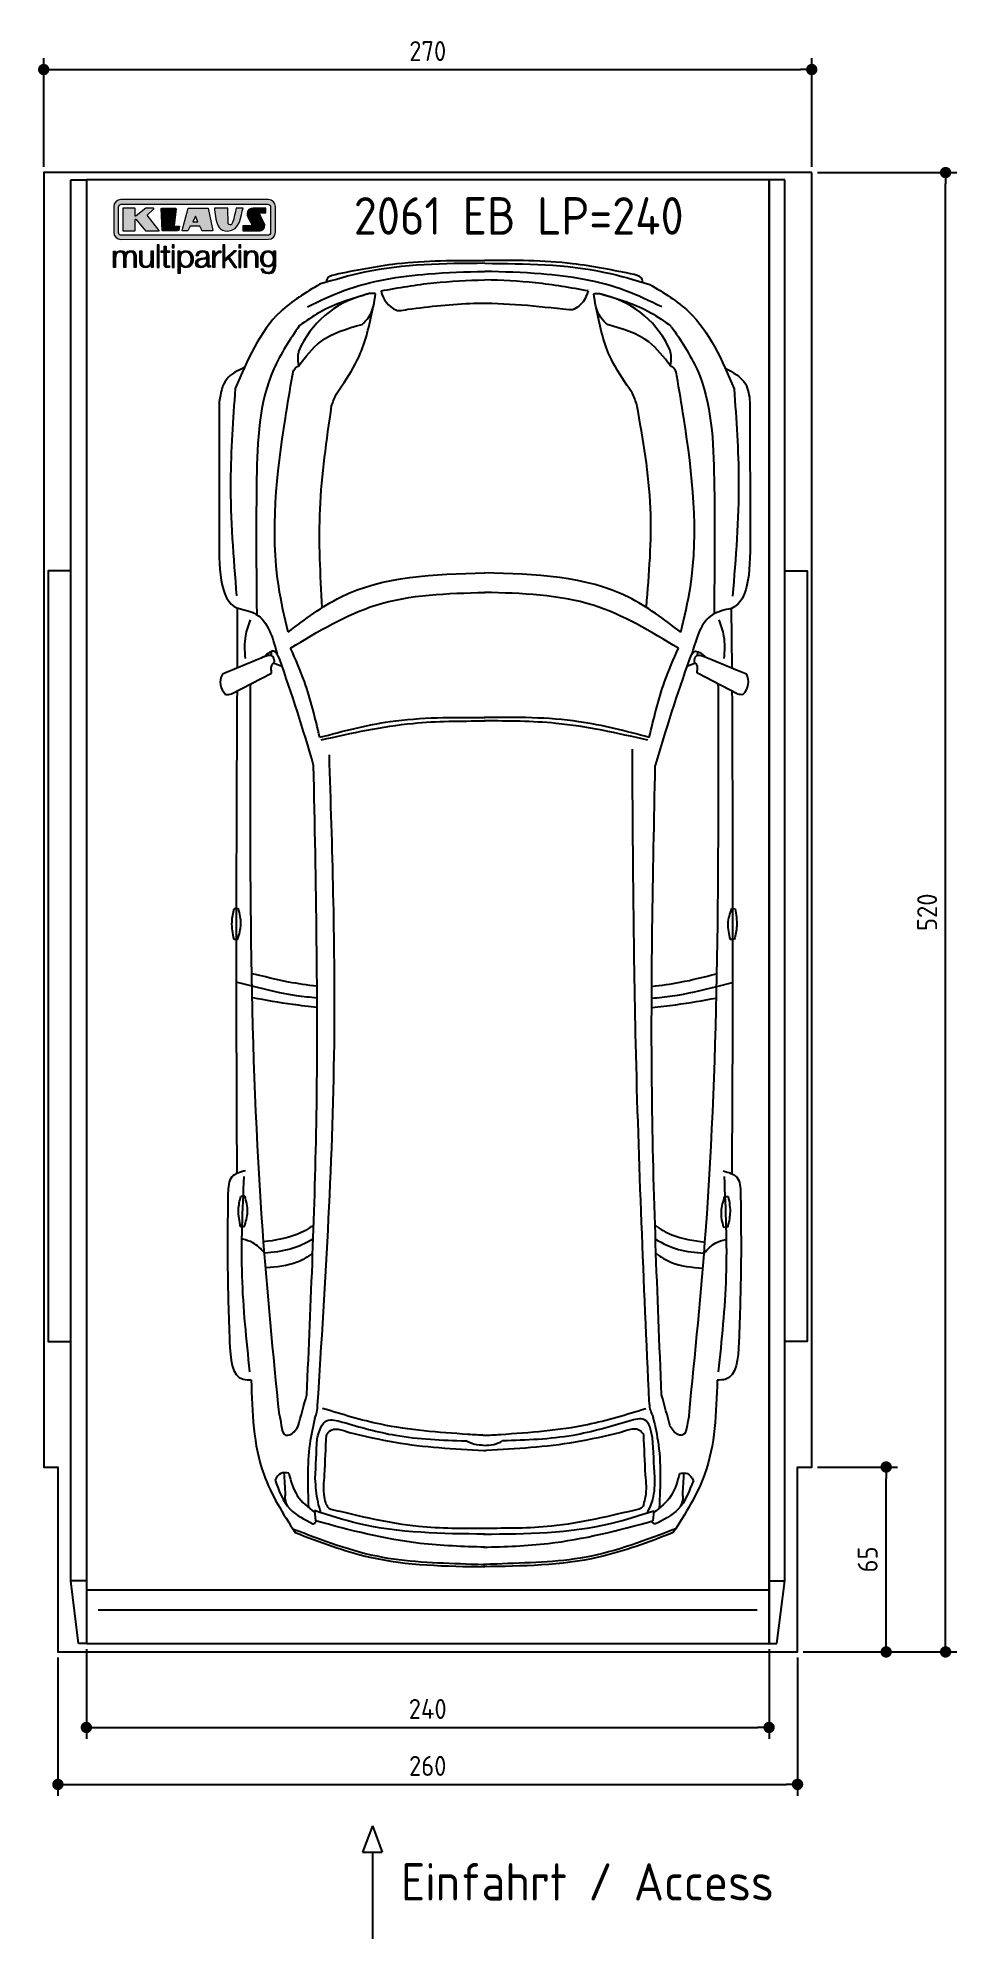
# Model space of a CAD drawing. Header units: millimetres. Extents: x -20 to 3211, y -1009 to 5673.
import ezdxf

# ---------------------------------------------------------------- set-up
doc = ezdxf.new("R2010")
doc.units = ezdxf.units.MM
for name, color, linetype in [('4', 3, 'Continuous'), ('5', 3, 'Continuous'), ('Car', 10, 'Continuous'), ('Logo', 7, 'Continuous')]:
    doc.layers.add(name, color=color, linetype=linetype)
doc.styles.get("Standard").update_dxf_attribs({"font": 'ISOCP.SHX'})
doc.dimstyles.new('GEN-ISO', dxfattribs={"dimscale": 20, "dimtxt": 3.5, "dimasz": 2, "dimexe": 2, "dimexo": 1, "dimgap": 1.5, "dimtad": 1, "dimdec": 1, "dimdsep": 46, "dimtxsty": 'Standard', "dimblk": 'PUNKT', "dimcen": 2, "dimclrd": 256, "dimclre": 256, "dimclrt": 2, "dimadec": 0, "dimazin": 0, "dimtp": 0.1, "dimtm": 0.1, "dimtfac": 0.71, "dimtdec": 1, "dimtmove": 2, "dimatfit": 3, "dimldrblk": 'PUNKT', "dimfxl": 0, "dimtolj": 1, "dimarcsym": 0})

msp = doc.modelspace()

# ---------------------------------------------------------------- texts
for s, height, p in [('2061 EB LP=240', 132, (1090.22, 4981.72)), ('Einfahrt / Access', 131.25, (1256.02, -873.98))]:
    msp.add_text(s, height=height).set_placement(p)

# ---------------------------------------------------------------- blocks, each defined once
blk = doc.blocks.new('PUNKT')
at = {"layer": '4', "color": 0, "linetype": 'ByBlock'}
blk.add_line((-0.5, 0), (-1, 0), dxfattribs=at)
at = {"layer": '4', "color": 0, "linetype": 'ByBlock', "const_width": 0.5}
blk.add_lwpolyline([(-0.25, 0, 1), (0.25, 0, 1)], format="xyb", close=True, dxfattribs=at)
blk = doc.blocks.new('*D3')
at = {"layer": '5', "lineweight": -2}
for p, q in [((0, 5220), (0, 5602.1)), ((40, 5562.1), (2660, 5562.1)), ((2700, 5220), (2700, 5602.1))]:
    blk.add_line(p, q, dxfattribs=at)
at = {"layer": 'DEFPOINTS', "color": 0}
for p in [(2700, 5562.1), (0, 5200), (2700, 5200)]:
    blk.add_point(p, dxfattribs=at)
at = {"layer": '5', "lineweight": -2, "xscale": 40, "yscale": 40, "zscale": 40, "rotation": 180}
blk.add_blockref('PUNKT', (0, 5562.1), dxfattribs=at)
at = {"layer": '5', "lineweight": -2, "xscale": 40, "yscale": 40, "zscale": 40}
blk.add_blockref('PUNKT', (2700, 5562.1), dxfattribs=at)
at = {"layer": '5', "color": 2, "insert": (1350, 5627.1), "char_height": 70, "attachment_point": 5}
blk.add_mtext('270', dxfattribs=at)
blk = doc.blocks.new('*D4')
at = {"layer": '5', "lineweight": -2}
for p, q in [((50, -20), (50, -505.7)), ((2650, -20), (2650, -505.7)), ((90, -465.7), (2610, -465.7))]:
    blk.add_line(p, q, dxfattribs=at)
at = {"layer": 'DEFPOINTS', "color": 0}
for p in [(50, 0), (2650, 0), (2650, -465.7)]:
    blk.add_point(p, dxfattribs=at)
at = {"layer": '5', "lineweight": -2, "xscale": 40, "yscale": 40, "zscale": 40, "rotation": 180}
blk.add_blockref('PUNKT', (50, -465.7), dxfattribs=at)
at = {"layer": '5', "lineweight": -2, "xscale": 40, "yscale": 40, "zscale": 40}
blk.add_blockref('PUNKT', (2650, -465.7), dxfattribs=at)
at = {"layer": '5', "color": 2, "insert": (1350, -400.7), "char_height": 70, "attachment_point": 5}
blk.add_mtext('260', dxfattribs=at)
blk = doc.blocks.new('*D5')
at = {"layer": '5', "lineweight": -2}
for p, q in [((150, 10), (150, -305.5)), ((2550, 10), (2550, -305.5)), ((190, -265.5), (2510, -265.5))]:
    blk.add_line(p, q, dxfattribs=at)
at = {"layer": 'DEFPOINTS', "color": 0}
for p in [(150, 30), (2550, 30), (2550, -265.5)]:
    blk.add_point(p, dxfattribs=at)
at = {"layer": '5', "lineweight": -2, "xscale": 40, "yscale": 40, "zscale": 40, "rotation": 180}
blk.add_blockref('PUNKT', (150, -265.5), dxfattribs=at)
at = {"layer": '5', "lineweight": -2, "xscale": 40, "yscale": 40, "zscale": 40}
blk.add_blockref('PUNKT', (2550, -265.5), dxfattribs=at)
at = {"layer": '5', "color": 2, "insert": (1350, -200.5), "char_height": 70, "attachment_point": 5}
blk.add_mtext('240', dxfattribs=at)
blk = doc.blocks.new('*D6')
at = {"layer": '5', "lineweight": -2}
for p, q in [((2720, 5200), (3210.6, 5200)), ((3170.6, 40), (3170.6, 5160)), ((2670, 0), (3210.6, 0))]:
    blk.add_line(p, q, dxfattribs=at)
at = {"layer": 'DEFPOINTS', "color": 0}
for p in [(2700, 5200), (3170.6, 5200), (2650, 0)]:
    blk.add_point(p, dxfattribs=at)
at = {"layer": '5', "lineweight": -2, "xscale": 40, "yscale": 40, "zscale": 40}
for p, rotation in [((3170.6, 5200), 90), ((3170.6, 0), 270)]:
    blk.add_blockref('PUNKT', p, dxfattribs=dict(at, rotation=rotation))
at = {"layer": '5', "color": 2, "insert": (3105.6, 2600), "char_height": 70, "attachment_point": 5, "rotation": 90}
blk.add_mtext('\\A1;520', dxfattribs=at)
blk = doc.blocks.new('*D7')
at = {"layer": '5', "lineweight": -2}
for p, q in [((2720, 650), (3001.5, 650)), ((2961.5, 40), (2961.5, 610)), ((2670, 0), (3001.5, 0))]:
    blk.add_line(p, q, dxfattribs=at)
at = {"layer": 'DEFPOINTS', "color": 0}
for p in [(2700, 650), (2961.5, 650), (2650, 0)]:
    blk.add_point(p, dxfattribs=at)
at = {"layer": '5', "lineweight": -2, "xscale": 40, "yscale": 40, "zscale": 40}
for p, rotation in [((2961.5, 650), 90), ((2961.5, 0), 270)]:
    blk.add_blockref('PUNKT', p, dxfattribs=dict(at, rotation=rotation))
at = {"layer": '5', "color": 2, "insert": (2896.5, 325), "char_height": 70, "attachment_point": 5, "rotation": 90}
blk.add_mtext('\\A1;65', dxfattribs=at)
blk = doc.blocks.new('KLAUS')
at = {"layer": 'Logo'}
h = blk.add_hatch(color=8, dxfattribs=at)
h.dxf.hatch_style = 2
edge = h.paths.add_edge_path()
edge.add_spline(control_points=[(3.6, 29.09), (2.88, 29.09), (2.3, 28.51), (2.3, 27.8), (2.3, 27.8), (2.3, 16.11), (2.3, 16.11), (2.3, 15.39), (2.88, 14.81), (3.6, 14.81), (3.6, 14.81), (71.16, 14.81), (71.16, 14.81), (71.88, 14.81), (72.46, 15.39), (72.46, 16.11), (72.46, 16.11), (72.46, 27.8), (72.46, 27.8), (72.46, 28.51), (71.88, 29.09), (71.16, 29.09), (71.16, 29.09), (3.6, 29.09), (3.6, 29.09), (3.6, 29.09), (3.6, 29.09), (3.6, 29.09)], knot_values=[0, 0, 0, 0, 1, 1, 1, 2, 2, 2, 3, 3, 3, 4, 4, 4, 5, 5, 5, 6, 6, 6, 7, 7, 7, 8, 8, 8, 9, 9, 9, 9], degree=3, periodic=0)
edge = h.paths.add_edge_path()
edge.add_spline(control_points=[(3.35, 31.23), (3.35, 31.23), (71.47, 31.23), (71.47, 31.23), (73.26, 31.23), (74.71, 29.77), (74.71, 27.99), (74.71, 27.99), (74.71, 16.17), (74.71, 16.17), (74.71, 14.38), (73.26, 12.93), (71.47, 12.93), (71.47, 12.93), (3.35, 12.93), (3.35, 12.93), (1.56, 12.93), (0.11, 14.38), (0.11, 16.17), (0.11, 16.17), (0.11, 27.99), (0.11, 27.99), (0.11, 29.77), (1.56, 31.23), (3.35, 31.23), (3.35, 31.23), (3.35, 31.23), (3.35, 31.23)], knot_values=[0, 0, 0, 0, 1, 1, 1, 2, 2, 2, 3, 3, 3, 4, 4, 4, 5, 5, 5, 6, 6, 6, 7, 7, 7, 8, 8, 8, 9, 9, 9, 9], degree=3, periodic=0)
h = blk.add_hatch(color=8, dxfattribs=at)
h.dxf.hatch_style = 2
edge = h.paths.add_edge_path()
edge.add_spline(control_points=[(4.5, 27.33), (4.5, 27.33), (9.7, 27.33), (9.7, 27.33), (9.84, 27.33), (9.96, 27.22), (9.96, 27.08), (9.96, 27.08), (9.96, 23.69), (9.96, 23.69), (9.96, 23.69), (9.94, 23.64), (10.04, 23.59), (10.14, 23.53), (10.2, 23.57), (10.2, 23.57), (10.2, 23.57), (10.51, 23.75), (10.51, 23.75), (10.51, 23.75), (14.94, 27.33), (14.94, 27.33), (14.94, 27.33), (18.41, 27.33), (18.41, 27.33), (18.41, 27.33), (18.49, 27.33), (18.56, 27.2), (18.65, 27.04), (18.53, 26.91), (18.53, 26.91), (18.53, 26.91), (15.49, 24.11), (15.49, 24.11), (15.49, 24.11), (21.14, 17.06), (21.14, 17.06), (21.14, 17.06), (21.13, 16.91), (21.13, 16.91), (21.08, 16.84), (20.99, 16.82), (20.99, 16.82), (20.99, 16.82), (14.7, 16.82), (14.7, 16.82), (14.7, 16.82), (10.26, 22.17), (10.26, 22.17), (10.26, 22.17), (10.19, 22.24), (10.08, 22.21), (9.97, 22.18), (9.96, 22.11), (9.96, 22.11), (9.96, 22.11), (9.96, 17.08), (9.96, 17.08), (9.96, 16.94), (9.84, 16.82), (9.7, 16.82), (9.7, 16.82), (4.5, 16.82), (4.5, 16.82), (4.36, 16.82), (4.25, 16.94), (4.25, 17.08), (4.25, 17.08), (4.25, 27.08), (4.25, 27.08), (4.25, 27.22), (4.36, 27.33), (4.5, 27.33), (4.5, 27.33), (4.5, 27.33), (4.5, 27.33)], knot_values=[0, 0, 0, 0, 1, 1, 1, 2, 2, 2, 3, 3, 3, 4, 4, 4, 5, 5, 5, 6, 6, 6, 7, 7, 7, 8, 8, 8, 9, 9, 9, 10, 10, 10, 11, 11, 11, 12, 12, 12, 13, 13, 13, 14, 14, 14, 15, 15, 15, 16, 16, 16, 17, 17, 17, 18, 18, 18, 19, 19, 19, 20, 20, 20, 21, 21, 21, 22, 22, 22, 23, 23, 23, 24, 24, 24, 25, 25, 25, 25], degree=3, periodic=0)
h = blk.add_hatch(color=8, dxfattribs=at)
h.dxf.hatch_style = 2
h.paths.add_polyline_path([(22.42, 17.06), (21.97, 27.15), (22.24, 27.33), (28.55, 27.33), (28.86, 26.97), (28.01, 19.08), (30.26, 19.07), (30.44, 18.95), (30.08, 16.95), (29.49, 16.82), (22.6, 16.82)])
h = blk.add_hatch(color=8, dxfattribs=at)
h.paths.add_polyline_path([(36.52, 21.01), (38.93, 21.01), (37.87, 23.57)])
h.paths.add_polyline_path([(34.52, 27.33), (43.65, 27.33), (45.76, 16.94), (45.57, 16.82), (40.83, 16.82), (39.89, 18.95), (35.42, 18.95), (34.27, 16.82), (31.78, 16.82), (31.66, 17)])
h = blk.add_hatch(color=8, dxfattribs=at)
h.dxf.hatch_style = 2
edge = h.paths.add_edge_path()
edge.add_spline(control_points=[(52.69, 27.32), (52.69, 27.32), (52.88, 20.14), (52.88, 20.14), (53.01, 19.89), (53.2, 19.77), (53.43, 19.71), (53.91, 19.59), (54.43, 19.57), (54.64, 20.03), (55.23, 21.34), (56.27, 25.45), (56.6, 27.33), (56.6, 27.33), (59.77, 27.33), (59.77, 27.33), (58.77, 23.9), (58.56, 16.82), (52.63, 16.76), (48.72, 16.72), (48.01, 19.35), (47.27, 22.24), (46.89, 23.68), (46.54, 27.33), (46.54, 27.33), (46.54, 27.33), (52.69, 27.32), (52.69, 27.32), (52.69, 27.32), (52.69, 27.32), (52.69, 27.32)], knot_values=[0, 0, 0, 0, 1, 1, 1, 2, 2, 2, 3, 3, 3, 4, 4, 4, 5, 5, 5, 6, 6, 6, 7, 7, 7, 8, 8, 8, 9, 9, 9, 10, 10, 10, 10], degree=3, periodic=0)
h = blk.add_hatch(color=8, dxfattribs=at)
h.dxf.hatch_style = 2
edge = h.paths.add_edge_path()
edge.add_spline(control_points=[(64.46, 27.33), (64.46, 27.33), (70.31, 27.33), (70.31, 27.33), (70.31, 26.52), (70.31, 26.02), (70.31, 25.12), (70.31, 25.12), (67.3, 25.12), (67.3, 25.12), (67.24, 25.04), (67.25, 25.11), (67.25, 24.91), (67.25, 24.88), (69.73, 20.38), (69.73, 19.57), (69.73, 16.4), (67.22, 16.81), (65.9, 16.82), (65.9, 16.82), (59.59, 16.82), (59.59, 16.82), (59.59, 17.76), (59.59, 18.23), (59.59, 19.14), (59.59, 19.14), (63.75, 19.14), (63.75, 19.14), (63.82, 19.22), (63.81, 19.11), (63.81, 19.31), (63.81, 20.32), (61.58, 23.06), (61.58, 24.63), (61.58, 26.33), (62.83, 27.34), (64.46, 27.33), (64.46, 27.33), (64.46, 27.33), (64.46, 27.33)], knot_values=[0, 0, 0, 0, 1, 1, 1, 2, 2, 2, 3, 3, 3, 4, 4, 4, 5, 5, 5, 6, 6, 6, 7, 7, 7, 8, 8, 8, 9, 9, 9, 10, 10, 10, 11, 11, 11, 12, 12, 12, 13, 13, 13, 13], degree=3, periodic=0)
h = blk.add_hatch(color=30, dxfattribs=at)
h.dxf.hatch_style = 2
h.paths.add_polyline_path([(20.07, 0), (20.99, 0), (20.99, 10.45), (20.07, 10.45)])
h = blk.add_hatch(color=30, dxfattribs=at)
h.dxf.hatch_style = 2
edge = h.paths.add_edge_path()
edge.add_spline(control_points=[(24.22, 9.82), (24.22, 9.82), (23.3, 9.82), (23.3, 9.82), (23.3, 9.82), (23.3, 7.55), (23.3, 7.55), (23.3, 7.55), (21.98, 7.55), (21.98, 7.55), (21.98, 7.55), (21.98, 6.78), (21.98, 6.78), (21.98, 6.78), (23.3, 6.78), (23.3, 6.78), (23.3, 6.78), (23.3, 1.61), (23.3, 1.61), (23.28, 0.32), (23.71, -0.09), (24.94, -0.09), (25.22, -0.09), (25.48, -0.06), (25.76, -0.06), (25.76, -0.06), (25.76, 0.73), (25.76, 0.73), (25.5, 0.7), (25.23, 0.69), (24.97, 0.69), (24.31, 0.73), (24.22, 1.08), (24.22, 1.68), (24.22, 1.68), (24.22, 6.78), (24.22, 6.78), (24.22, 6.78), (25.76, 6.78), (25.76, 6.78), (25.76, 6.78), (25.76, 7.55), (25.76, 7.55), (25.76, 7.55), (24.22, 7.55), (24.22, 7.55), (24.22, 7.55), (24.22, 9.82), (24.22, 9.82), (24.22, 9.82), (24.22, 9.82), (24.22, 9.82)], knot_values=[0, 0, 0, 0, 1, 1, 1, 2, 2, 2, 3, 3, 3, 4, 4, 4, 5, 5, 5, 6, 6, 6, 7, 7, 7, 8, 8, 8, 9, 9, 9, 10, 10, 10, 11, 11, 11, 12, 12, 12, 13, 13, 13, 14, 14, 14, 15, 15, 15, 16, 16, 16, 17, 17, 17, 17], degree=3, periodic=0)
h = blk.add_hatch(color=30, dxfattribs=at)
h.paths.add_polyline_path([(27.1, 0), (28.03, 0), (28.03, 7.55), (27.1, 7.55)])
h.paths.add_polyline_path([(27.1, 8.98), (28.03, 8.98), (28.03, 10.45), (27.1, 10.45)])
h = blk.add_hatch(color=30, dxfattribs=at)
h.dxf.hatch_style = 2
h.paths.add_polyline_path([(50.4, 0), (51.32, 0), (51.32, 2.87), (52.82, 4.11), (55.8, 0), (56.96, 0), (53.52, 4.76), (56.74, 7.55), (55.51, 7.55), (51.32, 3.89), (51.32, 10.45), (50.4, 10.45)])
h = blk.add_hatch(color=30, dxfattribs=at)
h.paths.add_polyline_path([(57.74, 0), (58.66, 0), (58.66, 7.55), (57.74, 7.55)])
h.paths.add_polyline_path([(57.74, 8.98), (58.66, 8.98), (58.66, 10.45), (57.74, 10.45)])
h = blk.add_hatch(color=30, dxfattribs=at)
h.dxf.hatch_style = 2
edge = h.paths.add_edge_path()
edge.add_spline(control_points=[(0, 0), (0, 0), (0.92, 0), (0.92, 0), (0.92, 0), (0.92, 4.22), (0.92, 4.22), (0.94, 5.8), (1.58, 7), (3.18, 7), (4.35, 7), (4.77, 6.15), (4.76, 5.12), (4.76, 5.12), (4.76, 0), (4.76, 0), (4.76, 0), (5.68, 0), (5.68, 0), (5.68, 0), (5.68, 4.27), (5.68, 4.27), (5.68, 5.68), (6.14, 7), (7.73, 7), (9.05, 7), (9.52, 6.32), (9.52, 5.08), (9.52, 5.08), (9.52, 0), (9.52, 0), (9.52, 0), (10.44, 0), (10.44, 0), (10.44, 0), (10.44, 5.12), (10.44, 5.12), (10.44, 6.91), (9.59, 7.77), (7.94, 7.77), (6.94, 7.77), (5.99, 7.29), (5.54, 6.3), (5.26, 7.29), (4.36, 7.77), (3.37, 7.77), (2.17, 7.77), (1.38, 7.19), (0.89, 6.28), (0.89, 6.28), (0.85, 6.28), (0.85, 6.28), (0.85, 6.28), (0.85, 7.55), (0.85, 7.55), (0.85, 7.55), (0, 7.55), (0, 7.55), (0, 7.55), (0, 0), (0, 0), (0, 0), (0, 0), (0, 0)], knot_values=[0, 0, 0, 0, 1, 1, 1, 2, 2, 2, 3, 3, 3, 4, 4, 4, 5, 5, 5, 6, 6, 6, 7, 7, 7, 8, 8, 8, 9, 9, 9, 10, 10, 10, 11, 11, 11, 12, 12, 12, 13, 13, 13, 14, 14, 14, 15, 15, 15, 16, 16, 16, 17, 17, 17, 18, 18, 18, 19, 19, 19, 20, 20, 20, 21, 21, 21, 21], degree=3, periodic=0)
h = blk.add_hatch(color=30, dxfattribs=at)
h.dxf.hatch_style = 2
edge = h.paths.add_edge_path()
edge.add_spline(control_points=[(18.31, 7.55), (18.31, 7.55), (17.39, 7.55), (17.39, 7.55), (17.39, 7.55), (17.39, 3.59), (17.39, 3.59), (17.39, 2.05), (16.7, 0.56), (15.12, 0.56), (13.66, 0.56), (13.15, 1.27), (13.1, 2.64), (13.1, 2.64), (13.1, 7.55), (13.1, 7.55), (13.1, 7.55), (12.18, 7.55), (12.18, 7.55), (12.18, 7.55), (12.18, 2.65), (12.18, 2.65), (12.18, 0.89), (12.93, -0.22), (14.83, -0.22), (15.96, -0.22), (16.95, 0.35), (17.44, 1.36), (17.44, 1.36), (17.47, 1.36), (17.47, 1.36), (17.47, 1.36), (17.47, 0), (17.47, 0), (17.47, 0), (18.31, 0), (18.31, 0), (18.31, 0), (18.31, 7.55), (18.31, 7.55), (18.31, 7.55), (18.31, 7.55), (18.31, 7.55)], knot_values=[0, 0, 0, 0, 1, 1, 1, 2, 2, 2, 3, 3, 3, 4, 4, 4, 5, 5, 5, 6, 6, 6, 7, 7, 7, 8, 8, 8, 9, 9, 9, 10, 10, 10, 11, 11, 11, 12, 12, 12, 13, 13, 13, 14, 14, 14, 14], degree=3, periodic=0)
h = blk.add_hatch(color=30, dxfattribs=at)
edge = h.paths.add_edge_path()
edge.add_spline(control_points=[(35.84, 3.78), (35.84, 2.21), (35.12, 0.56), (33.37, 0.56), (31.4, 0.56), (30.72, 2.21), (30.72, 3.78), (30.72, 5.49), (31.33, 7), (33.37, 7), (35.12, 7), (35.84, 5.34), (35.84, 3.78), (35.84, 3.78), (35.84, 3.78), (35.84, 3.78)], knot_values=[0, 0, 0, 0, 1, 1, 1, 2, 2, 2, 3, 3, 3, 4, 4, 4, 5, 5, 5, 5], degree=3, periodic=0)
edge = h.paths.add_edge_path()
edge.add_spline(control_points=[(29.79, -2.8), (29.79, -2.8), (30.72, -2.8), (30.72, -2.8), (30.72, -2.8), (30.72, 1.43), (30.72, 1.43), (30.72, 1.43), (30.74, 1.43), (30.74, 1.43), (31.14, 0.35), (32.24, -0.22), (33.37, -0.22), (35.66, -0.22), (36.76, 1.64), (36.76, 3.78), (36.76, 5.91), (35.66, 7.77), (33.37, 7.77), (32.15, 7.77), (31.1, 7.14), (30.67, 6.12), (30.67, 6.12), (30.64, 6.12), (30.64, 6.12), (30.64, 6.12), (30.64, 7.55), (30.64, 7.55), (30.64, 7.55), (29.79, 7.55), (29.79, 7.55), (29.79, 7.55), (29.79, -2.8), (29.79, -2.8), (29.79, -2.8), (29.79, -2.8), (29.79, -2.8)], knot_values=[0, 0, 0, 0, 1, 1, 1, 2, 2, 2, 3, 3, 3, 4, 4, 4, 5, 5, 5, 6, 6, 6, 7, 7, 7, 8, 8, 8, 9, 9, 9, 10, 10, 10, 11, 11, 11, 12, 12, 12, 12], degree=3, periodic=0)
h = blk.add_hatch(color=30, dxfattribs=at)
edge = h.paths.add_edge_path()
edge.add_spline(control_points=[(43.03, 2.93), (43.04, 1.45), (41.8, 0.56), (40.39, 0.56), (39.53, 0.56), (38.71, 1.13), (38.71, 2.05), (38.71, 3.53), (40.66, 3.51), (42.22, 3.79), (42.47, 3.84), (42.88, 3.91), (43, 4.13), (43, 4.13), (43.03, 4.13), (43.03, 4.13), (43.03, 4.13), (43.03, 2.93), (43.03, 2.93), (43.03, 2.93), (43.03, 2.93), (43.03, 2.93)], knot_values=[0, 0, 0, 0, 1, 1, 1, 2, 2, 2, 3, 3, 3, 4, 4, 4, 5, 5, 5, 6, 6, 6, 7, 7, 7, 7], degree=3, periodic=0)
edge = h.paths.add_edge_path()
edge.add_spline(control_points=[(39.03, 5.24), (39.06, 6.47), (39.91, 7), (41.05, 7), (42.14, 7), (43.03, 6.69), (43.03, 5.45), (43.03, 4.61), (42.6, 4.51), (41.84, 4.42), (39.85, 4.19), (37.79, 4.11), (37.79, 1.99), (37.79, 0.47), (38.93, -0.22), (40.32, -0.22), (41.77, -0.22), (42.43, 0.34), (43.07, 1.32), (43.07, 1.32), (43.1, 1.32), (43.1, 1.32), (43.1, 0.53), (43.25, 0), (44.19, 0), (44.43, 0), (44.58, 0.01), (44.79, 0.06), (44.79, 0.06), (44.79, 0.83), (44.79, 0.83), (44.71, 0.81), (44.6, 0.78), (44.49, 0.78), (44.13, 0.78), (43.95, 0.98), (43.95, 1.33), (43.95, 1.33), (43.95, 5.34), (43.95, 5.34), (43.95, 7.36), (42.5, 7.77), (41.17, 7.77), (39.44, 7.77), (38.2, 7.01), (38.11, 5.24), (38.11, 5.24), (39.03, 5.24), (39.03, 5.24), (39.03, 5.24), (39.03, 5.24), (39.03, 5.24)], knot_values=[0, 0, 0, 0, 1, 1, 1, 2, 2, 2, 3, 3, 3, 4, 4, 4, 5, 5, 5, 6, 6, 6, 7, 7, 7, 8, 8, 8, 9, 9, 9, 10, 10, 10, 11, 11, 11, 12, 12, 12, 13, 13, 13, 14, 14, 14, 15, 15, 15, 16, 16, 16, 17, 17, 17, 17], degree=3, periodic=0)
h = blk.add_hatch(color=30, dxfattribs=at)
h.dxf.hatch_style = 2
edge = h.paths.add_edge_path()
edge.add_spline(control_points=[(45.79, 0), (45.79, 0), (46.71, 0), (46.71, 0), (46.71, 0), (46.71, 4.03), (46.71, 4.03), (46.71, 5.59), (47.85, 6.82), (49.52, 6.73), (49.52, 6.73), (49.52, 7.66), (49.52, 7.66), (48.16, 7.72), (47.14, 7), (46.67, 5.78), (46.67, 5.78), (46.64, 5.78), (46.64, 5.78), (46.64, 5.78), (46.64, 7.55), (46.64, 7.55), (46.64, 7.55), (45.79, 7.55), (45.79, 7.55), (45.79, 7.55), (45.79, 0), (45.79, 0), (45.79, 0), (45.79, 0), (45.79, 0)], knot_values=[0, 0, 0, 0, 1, 1, 1, 2, 2, 2, 3, 3, 3, 4, 4, 4, 5, 5, 5, 6, 6, 6, 7, 7, 7, 8, 8, 8, 9, 9, 9, 10, 10, 10, 10], degree=3, periodic=0)
h = blk.add_hatch(color=30, dxfattribs=at)
h.dxf.hatch_style = 2
edge = h.paths.add_edge_path()
edge.add_spline(control_points=[(60.41, 0), (60.41, 0), (61.33, 0), (61.33, 0), (61.33, 0), (61.33, 4.41), (61.33, 4.41), (61.36, 5.89), (62.24, 7), (63.7, 7), (65.2, 7), (65.62, 6.02), (65.62, 4.71), (65.62, 4.71), (65.62, 0), (65.62, 0), (65.62, 0), (66.54, 0), (66.54, 0), (66.54, 0), (66.54, 4.86), (66.54, 4.86), (66.54, 6.66), (65.9, 7.77), (63.78, 7.77), (62.71, 7.77), (61.7, 7.16), (61.36, 6.25), (61.36, 6.25), (61.33, 6.25), (61.33, 6.25), (61.33, 6.25), (61.33, 7.55), (61.33, 7.55), (61.33, 7.55), (60.41, 7.55), (60.41, 7.55), (60.41, 7.55), (60.41, 0), (60.41, 0), (60.41, 0), (60.41, 0), (60.41, 0)], knot_values=[0, 0, 0, 0, 1, 1, 1, 2, 2, 2, 3, 3, 3, 4, 4, 4, 5, 5, 5, 6, 6, 6, 7, 7, 7, 8, 8, 8, 9, 9, 9, 10, 10, 10, 11, 11, 11, 12, 12, 12, 13, 13, 13, 14, 14, 14, 14], degree=3, periodic=0)
h = blk.add_hatch(color=30, dxfattribs=at)
edge = h.paths.add_edge_path()
edge.add_spline(control_points=[(71.32, 0.86), (69.62, 0.86), (68.83, 2.34), (68.83, 3.86), (68.83, 5.43), (69.56, 7), (71.32, 7), (73.06, 7), (73.75, 5.34), (73.75, 3.86), (73.75, 2.33), (72.91, 0.86), (71.32, 0.86), (71.32, 0.86), (71.32, 0.86), (71.32, 0.86)], knot_values=[0, 0, 0, 0, 1, 1, 1, 2, 2, 2, 3, 3, 3, 4, 4, 4, 5, 5, 5, 5], degree=3, periodic=0)
edge = h.paths.add_edge_path()
edge.add_spline(control_points=[(74.67, 7.55), (74.67, 7.55), (73.75, 7.55), (73.75, 7.55), (73.75, 7.55), (73.75, 6.25), (73.75, 6.25), (73.75, 6.25), (73.72, 6.25), (73.72, 6.25), (73.35, 7.09), (72.41, 7.77), (71.32, 7.77), (69.13, 7.77), (67.9, 6.05), (67.9, 3.97), (67.9, 1.82), (68.9, 0.09), (71.32, 0.09), (72.4, 0.09), (73.29, 0.72), (73.72, 1.64), (73.72, 1.64), (73.75, 1.64), (73.75, 1.64), (73.75, 1.64), (73.75, 0.61), (73.75, 0.61), (73.75, -1.23), (73.01, -2.24), (71.32, -2.24), (70.29, -2.24), (69.31, -1.85), (69.1, -0.73), (69.1, -0.73), (68.18, -0.73), (68.18, -0.73), (68.31, -2.34), (69.81, -3.02), (71.32, -3.02), (73.79, -3.02), (74.65, -1.64), (74.67, 0.61), (74.67, 0.61), (74.67, 7.55), (74.67, 7.55), (74.67, 7.55), (74.67, 7.55), (74.67, 7.55)], knot_values=[0, 0, 0, 0, 1, 1, 1, 2, 2, 2, 3, 3, 3, 4, 4, 4, 5, 5, 5, 6, 6, 6, 7, 7, 7, 8, 8, 8, 9, 9, 9, 10, 10, 10, 11, 11, 11, 12, 12, 12, 13, 13, 13, 14, 14, 14, 15, 15, 15, 16, 16, 16, 16], degree=3, periodic=0)
at = {"layer": 'Logo', "lineweight": 0}
for points in [[(22.42, 17.06), (21.97, 27.15), (22.24, 27.33), (28.55, 27.33), (28.86, 26.97), (28.01, 19.08), (30.26, 19.07), (30.44, 18.95), (30.08, 16.95), (29.49, 16.82), (22.6, 16.82), (22.42, 17.06), (22.42, 17.06)], [(34.52, 27.33), (43.65, 27.33), (45.76, 16.94), (45.57, 16.82), (40.83, 16.82), (39.89, 18.95), (35.42, 18.95), (34.27, 16.82), (31.78, 16.82), (31.66, 17), (34.52, 27.33), (34.52, 27.33)], [(36.52, 21.01), (38.93, 21.01), (37.87, 23.57), (36.52, 21.01), (36.52, 21.01)], [(20.07, 0), (20.99, 0), (20.99, 10.45), (20.07, 10.45), (20.07, 0), (20.07, 0)], [(27.1, 8.98), (28.03, 8.98), (28.03, 10.45), (27.1, 10.45), (27.1, 8.98), (27.1, 8.98)], [(50.4, 0), (51.32, 0), (51.32, 2.87), (52.82, 4.11), (55.8, 0), (56.96, 0), (53.52, 4.76), (56.74, 7.55), (55.51, 7.55), (51.32, 3.89), (51.32, 10.45), (50.4, 10.45), (50.4, 0), (50.4, 0)], [(57.74, 8.98), (58.66, 8.98), (58.66, 10.45), (57.74, 10.45), (57.74, 8.98), (57.74, 8.98)], [(27.1, 0), (28.03, 0), (28.03, 7.55), (27.1, 7.55), (27.1, 0), (27.1, 0)], [(57.74, 0), (58.66, 0), (58.66, 7.55), (57.74, 7.55), (57.74, 0), (57.74, 0)]]:
    blk.add_lwpolyline(points, dxfattribs=at)
for points, knots in [([(3.35, 31.23), (3.35, 31.23), (71.47, 31.23), (71.47, 31.23), (73.26, 31.23), (74.71, 29.77), (74.71, 27.99), (74.71, 27.99), (74.71, 16.17), (74.71, 16.17), (74.71, 14.38), (73.26, 12.93), (71.47, 12.93), (71.47, 12.93), (3.35, 12.93), (3.35, 12.93), (1.56, 12.93), (0.11, 14.38), (0.11, 16.17), (0.11, 16.17), (0.11, 27.99), (0.11, 27.99), (0.11, 29.77), (1.56, 31.23), (3.35, 31.23), (3.35, 31.23), (3.35, 31.23), (3.35, 31.23)], [0, 0, 0, 0, 1, 1, 1, 2, 2, 2, 3, 3, 3, 4, 4, 4, 5, 5, 5, 6, 6, 6, 7, 7, 7, 8, 8, 8, 9, 9, 9, 9]), ([(3.6, 29.09), (2.88, 29.09), (2.3, 28.51), (2.3, 27.8), (2.3, 27.8), (2.3, 16.11), (2.3, 16.11), (2.3, 15.39), (2.88, 14.81), (3.6, 14.81), (3.6, 14.81), (71.16, 14.81), (71.16, 14.81), (71.88, 14.81), (72.46, 15.39), (72.46, 16.11), (72.46, 16.11), (72.46, 27.8), (72.46, 27.8), (72.46, 28.51), (71.88, 29.09), (71.16, 29.09), (71.16, 29.09), (3.6, 29.09), (3.6, 29.09), (3.6, 29.09), (3.6, 29.09), (3.6, 29.09)], [0, 0, 0, 0, 1, 1, 1, 2, 2, 2, 3, 3, 3, 4, 4, 4, 5, 5, 5, 6, 6, 6, 7, 7, 7, 8, 8, 8, 9, 9, 9, 9]), ([(4.5, 27.33), (4.5, 27.33), (9.7, 27.33), (9.7, 27.33), (9.84, 27.33), (9.96, 27.22), (9.96, 27.08), (9.96, 27.08), (9.96, 23.69), (9.96, 23.69), (9.96, 23.69), (9.94, 23.64), (10.04, 23.59), (10.14, 23.53), (10.2, 23.57), (10.2, 23.57), (10.2, 23.57), (10.51, 23.75), (10.51, 23.75), (10.51, 23.75), (14.94, 27.33), (14.94, 27.33), (14.94, 27.33), (18.41, 27.33), (18.41, 27.33), (18.41, 27.33), (18.49, 27.33), (18.56, 27.2), (18.65, 27.04), (18.53, 26.91), (18.53, 26.91), (18.53, 26.91), (15.49, 24.11), (15.49, 24.11), (15.49, 24.11), (21.14, 17.06), (21.14, 17.06), (21.14, 17.06), (21.13, 16.91), (21.13, 16.91), (21.08, 16.84), (20.99, 16.82), (20.99, 16.82), (20.99, 16.82), (14.7, 16.82), (14.7, 16.82), (14.7, 16.82), (10.26, 22.17), (10.26, 22.17), (10.26, 22.17), (10.19, 22.24), (10.08, 22.21), (9.97, 22.18), (9.96, 22.11), (9.96, 22.11), (9.96, 22.11), (9.96, 17.08), (9.96, 17.08), (9.96, 16.94), (9.84, 16.82), (9.7, 16.82), (9.7, 16.82), (4.5, 16.82), (4.5, 16.82), (4.36, 16.82), (4.25, 16.94), (4.25, 17.08), (4.25, 17.08), (4.25, 27.08), (4.25, 27.08), (4.25, 27.22), (4.36, 27.33), (4.5, 27.33), (4.5, 27.33), (4.5, 27.33), (4.5, 27.33)], [0, 0, 0, 0, 1, 1, 1, 2, 2, 2, 3, 3, 3, 4, 4, 4, 5, 5, 5, 6, 6, 6, 7, 7, 7, 8, 8, 8, 9, 9, 9, 10, 10, 10, 11, 11, 11, 12, 12, 12, 13, 13, 13, 14, 14, 14, 15, 15, 15, 16, 16, 16, 17, 17, 17, 18, 18, 18, 19, 19, 19, 20, 20, 20, 21, 21, 21, 22, 22, 22, 23, 23, 23, 24, 24, 24, 25, 25, 25, 25]), ([(52.69, 27.32), (52.69, 27.32), (52.88, 20.14), (52.88, 20.14), (53.01, 19.89), (53.2, 19.77), (53.43, 19.71), (53.91, 19.59), (54.43, 19.57), (54.64, 20.03), (55.23, 21.34), (56.27, 25.45), (56.6, 27.33), (56.6, 27.33), (59.77, 27.33), (59.77, 27.33), (58.77, 23.9), (58.56, 16.82), (52.63, 16.76), (48.72, 16.72), (48.01, 19.35), (47.27, 22.24), (46.89, 23.68), (46.54, 27.33), (46.54, 27.33), (46.54, 27.33), (52.69, 27.32), (52.69, 27.32), (52.69, 27.32), (52.69, 27.32), (52.69, 27.32)], [0, 0, 0, 0, 1, 1, 1, 2, 2, 2, 3, 3, 3, 4, 4, 4, 5, 5, 5, 6, 6, 6, 7, 7, 7, 8, 8, 8, 9, 9, 9, 10, 10, 10, 10]), ([(64.46, 27.33), (64.46, 27.33), (70.31, 27.33), (70.31, 27.33), (70.31, 26.52), (70.31, 26.02), (70.31, 25.12), (70.31, 25.12), (67.3, 25.12), (67.3, 25.12), (67.24, 25.04), (67.25, 25.11), (67.25, 24.91), (67.25, 24.88), (69.73, 20.38), (69.73, 19.57), (69.73, 16.4), (67.22, 16.81), (65.9, 16.82), (65.9, 16.82), (59.59, 16.82), (59.59, 16.82), (59.59, 17.76), (59.59, 18.23), (59.59, 19.14), (59.59, 19.14), (63.75, 19.14), (63.75, 19.14), (63.82, 19.22), (63.81, 19.11), (63.81, 19.31), (63.81, 20.32), (61.58, 23.06), (61.58, 24.63), (61.58, 26.33), (62.83, 27.34), (64.46, 27.33), (64.46, 27.33), (64.46, 27.33), (64.46, 27.33)], [0, 0, 0, 0, 1, 1, 1, 2, 2, 2, 3, 3, 3, 4, 4, 4, 5, 5, 5, 6, 6, 6, 7, 7, 7, 8, 8, 8, 9, 9, 9, 10, 10, 10, 11, 11, 11, 12, 12, 12, 13, 13, 13, 13]), ([(24.22, 9.82), (24.22, 9.82), (23.3, 9.82), (23.3, 9.82), (23.3, 9.82), (23.3, 7.55), (23.3, 7.55), (23.3, 7.55), (21.98, 7.55), (21.98, 7.55), (21.98, 7.55), (21.98, 6.78), (21.98, 6.78), (21.98, 6.78), (23.3, 6.78), (23.3, 6.78), (23.3, 6.78), (23.3, 1.61), (23.3, 1.61), (23.28, 0.32), (23.71, -0.09), (24.94, -0.09), (25.22, -0.09), (25.48, -0.06), (25.76, -0.06), (25.76, -0.06), (25.76, 0.73), (25.76, 0.73), (25.5, 0.7), (25.23, 0.69), (24.97, 0.69), (24.31, 0.73), (24.22, 1.08), (24.22, 1.68), (24.22, 1.68), (24.22, 6.78), (24.22, 6.78), (24.22, 6.78), (25.76, 6.78), (25.76, 6.78), (25.76, 6.78), (25.76, 7.55), (25.76, 7.55), (25.76, 7.55), (24.22, 7.55), (24.22, 7.55), (24.22, 7.55), (24.22, 9.82), (24.22, 9.82), (24.22, 9.82), (24.22, 9.82), (24.22, 9.82)], [0, 0, 0, 0, 1, 1, 1, 2, 2, 2, 3, 3, 3, 4, 4, 4, 5, 5, 5, 6, 6, 6, 7, 7, 7, 8, 8, 8, 9, 9, 9, 10, 10, 10, 11, 11, 11, 12, 12, 12, 13, 13, 13, 14, 14, 14, 15, 15, 15, 16, 16, 16, 17, 17, 17, 17]), ([(0, 0), (0, 0), (0.92, 0), (0.92, 0), (0.92, 0), (0.92, 4.22), (0.92, 4.22), (0.94, 5.8), (1.58, 7), (3.18, 7), (4.35, 7), (4.77, 6.15), (4.76, 5.12), (4.76, 5.12), (4.76, 0), (4.76, 0), (4.76, 0), (5.68, 0), (5.68, 0), (5.68, 0), (5.68, 4.27), (5.68, 4.27), (5.68, 5.68), (6.14, 7), (7.73, 7), (9.05, 7), (9.52, 6.32), (9.52, 5.08), (9.52, 5.08), (9.52, 0), (9.52, 0), (9.52, 0), (10.44, 0), (10.44, 0), (10.44, 0), (10.44, 5.12), (10.44, 5.12), (10.44, 6.91), (9.59, 7.77), (7.94, 7.77), (6.94, 7.77), (5.99, 7.29), (5.54, 6.3), (5.26, 7.29), (4.36, 7.77), (3.37, 7.77), (2.17, 7.77), (1.38, 7.19), (0.89, 6.28), (0.89, 6.28), (0.85, 6.28), (0.85, 6.28), (0.85, 6.28), (0.85, 7.55), (0.85, 7.55), (0.85, 7.55), (0, 7.55), (0, 7.55), (0, 7.55), (0, 0), (0, 0), (0, 0), (0, 0), (0, 0)], [0, 0, 0, 0, 1, 1, 1, 2, 2, 2, 3, 3, 3, 4, 4, 4, 5, 5, 5, 6, 6, 6, 7, 7, 7, 8, 8, 8, 9, 9, 9, 10, 10, 10, 11, 11, 11, 12, 12, 12, 13, 13, 13, 14, 14, 14, 15, 15, 15, 16, 16, 16, 17, 17, 17, 18, 18, 18, 19, 19, 19, 20, 20, 20, 21, 21, 21, 21]), ([(18.31, 7.55), (18.31, 7.55), (17.39, 7.55), (17.39, 7.55), (17.39, 7.55), (17.39, 3.59), (17.39, 3.59), (17.39, 2.05), (16.7, 0.56), (15.12, 0.56), (13.66, 0.56), (13.15, 1.27), (13.1, 2.64), (13.1, 2.64), (13.1, 7.55), (13.1, 7.55), (13.1, 7.55), (12.18, 7.55), (12.18, 7.55), (12.18, 7.55), (12.18, 2.65), (12.18, 2.65), (12.18, 0.89), (12.93, -0.22), (14.83, -0.22), (15.96, -0.22), (16.95, 0.35), (17.44, 1.36), (17.44, 1.36), (17.47, 1.36), (17.47, 1.36), (17.47, 1.36), (17.47, 0), (17.47, 0), (17.47, 0), (18.31, 0), (18.31, 0), (18.31, 0), (18.31, 7.55), (18.31, 7.55), (18.31, 7.55), (18.31, 7.55), (18.31, 7.55)], [0, 0, 0, 0, 1, 1, 1, 2, 2, 2, 3, 3, 3, 4, 4, 4, 5, 5, 5, 6, 6, 6, 7, 7, 7, 8, 8, 8, 9, 9, 9, 10, 10, 10, 11, 11, 11, 12, 12, 12, 13, 13, 13, 14, 14, 14, 14]), ([(29.79, -2.8), (29.79, -2.8), (30.72, -2.8), (30.72, -2.8), (30.72, -2.8), (30.72, 1.43), (30.72, 1.43), (30.72, 1.43), (30.74, 1.43), (30.74, 1.43), (31.14, 0.35), (32.24, -0.22), (33.37, -0.22), (35.66, -0.22), (36.76, 1.64), (36.76, 3.78), (36.76, 5.91), (35.66, 7.77), (33.37, 7.77), (32.15, 7.77), (31.1, 7.14), (30.67, 6.12), (30.67, 6.12), (30.64, 6.12), (30.64, 6.12), (30.64, 6.12), (30.64, 7.55), (30.64, 7.55), (30.64, 7.55), (29.79, 7.55), (29.79, 7.55), (29.79, 7.55), (29.79, -2.8), (29.79, -2.8), (29.79, -2.8), (29.79, -2.8), (29.79, -2.8)], [0, 0, 0, 0, 1, 1, 1, 2, 2, 2, 3, 3, 3, 4, 4, 4, 5, 5, 5, 6, 6, 6, 7, 7, 7, 8, 8, 8, 9, 9, 9, 10, 10, 10, 11, 11, 11, 12, 12, 12, 12]), ([(35.84, 3.78), (35.84, 2.21), (35.12, 0.56), (33.37, 0.56), (31.4, 0.56), (30.72, 2.21), (30.72, 3.78), (30.72, 5.49), (31.33, 7), (33.37, 7), (35.12, 7), (35.84, 5.34), (35.84, 3.78), (35.84, 3.78), (35.84, 3.78), (35.84, 3.78)], [0, 0, 0, 0, 1, 1, 1, 2, 2, 2, 3, 3, 3, 4, 4, 4, 5, 5, 5, 5]), ([(39.03, 5.24), (39.06, 6.47), (39.91, 7), (41.05, 7), (42.14, 7), (43.03, 6.69), (43.03, 5.45), (43.03, 4.61), (42.6, 4.51), (41.84, 4.42), (39.85, 4.19), (37.79, 4.11), (37.79, 1.99), (37.79, 0.47), (38.93, -0.22), (40.32, -0.22), (41.77, -0.22), (42.43, 0.34), (43.07, 1.32), (43.07, 1.32), (43.1, 1.32), (43.1, 1.32), (43.1, 0.53), (43.25, 0), (44.19, 0), (44.43, 0), (44.58, 0.01), (44.79, 0.06), (44.79, 0.06), (44.79, 0.83), (44.79, 0.83), (44.71, 0.81), (44.6, 0.78), (44.49, 0.78), (44.13, 0.78), (43.95, 0.98), (43.95, 1.33), (43.95, 1.33), (43.95, 5.34), (43.95, 5.34), (43.95, 7.36), (42.5, 7.77), (41.17, 7.77), (39.44, 7.77), (38.2, 7.01), (38.11, 5.24), (38.11, 5.24), (39.03, 5.24), (39.03, 5.24), (39.03, 5.24), (39.03, 5.24), (39.03, 5.24)], [0, 0, 0, 0, 1, 1, 1, 2, 2, 2, 3, 3, 3, 4, 4, 4, 5, 5, 5, 6, 6, 6, 7, 7, 7, 8, 8, 8, 9, 9, 9, 10, 10, 10, 11, 11, 11, 12, 12, 12, 13, 13, 13, 14, 14, 14, 15, 15, 15, 16, 16, 16, 17, 17, 17, 17]), ([(43.03, 2.93), (43.04, 1.45), (41.8, 0.56), (40.39, 0.56), (39.53, 0.56), (38.71, 1.13), (38.71, 2.05), (38.71, 3.53), (40.66, 3.51), (42.22, 3.79), (42.47, 3.84), (42.88, 3.91), (43, 4.13), (43, 4.13), (43.03, 4.13), (43.03, 4.13), (43.03, 4.13), (43.03, 2.93), (43.03, 2.93), (43.03, 2.93), (43.03, 2.93), (43.03, 2.93)], [0, 0, 0, 0, 1, 1, 1, 2, 2, 2, 3, 3, 3, 4, 4, 4, 5, 5, 5, 6, 6, 6, 7, 7, 7, 7]), ([(45.79, 0), (45.79, 0), (46.71, 0), (46.71, 0), (46.71, 0), (46.71, 4.03), (46.71, 4.03), (46.71, 5.59), (47.85, 6.82), (49.52, 6.73), (49.52, 6.73), (49.52, 7.66), (49.52, 7.66), (48.16, 7.72), (47.14, 7), (46.67, 5.78), (46.67, 5.78), (46.64, 5.78), (46.64, 5.78), (46.64, 5.78), (46.64, 7.55), (46.64, 7.55), (46.64, 7.55), (45.79, 7.55), (45.79, 7.55), (45.79, 7.55), (45.79, 0), (45.79, 0), (45.79, 0), (45.79, 0), (45.79, 0)], [0, 0, 0, 0, 1, 1, 1, 2, 2, 2, 3, 3, 3, 4, 4, 4, 5, 5, 5, 6, 6, 6, 7, 7, 7, 8, 8, 8, 9, 9, 9, 10, 10, 10, 10]), ([(60.41, 0), (60.41, 0), (61.33, 0), (61.33, 0), (61.33, 0), (61.33, 4.41), (61.33, 4.41), (61.36, 5.89), (62.24, 7), (63.7, 7), (65.2, 7), (65.62, 6.02), (65.62, 4.71), (65.62, 4.71), (65.62, 0), (65.62, 0), (65.62, 0), (66.54, 0), (66.54, 0), (66.54, 0), (66.54, 4.86), (66.54, 4.86), (66.54, 6.66), (65.9, 7.77), (63.78, 7.77), (62.71, 7.77), (61.7, 7.16), (61.36, 6.25), (61.36, 6.25), (61.33, 6.25), (61.33, 6.25), (61.33, 6.25), (61.33, 7.55), (61.33, 7.55), (61.33, 7.55), (60.41, 7.55), (60.41, 7.55), (60.41, 7.55), (60.41, 0), (60.41, 0), (60.41, 0), (60.41, 0), (60.41, 0)], [0, 0, 0, 0, 1, 1, 1, 2, 2, 2, 3, 3, 3, 4, 4, 4, 5, 5, 5, 6, 6, 6, 7, 7, 7, 8, 8, 8, 9, 9, 9, 10, 10, 10, 11, 11, 11, 12, 12, 12, 13, 13, 13, 14, 14, 14, 14]), ([(74.67, 7.55), (74.67, 7.55), (73.75, 7.55), (73.75, 7.55), (73.75, 7.55), (73.75, 6.25), (73.75, 6.25), (73.75, 6.25), (73.72, 6.25), (73.72, 6.25), (73.35, 7.09), (72.41, 7.77), (71.32, 7.77), (69.13, 7.77), (67.9, 6.05), (67.9, 3.97), (67.9, 1.82), (68.9, 0.09), (71.32, 0.09), (72.4, 0.09), (73.29, 0.72), (73.72, 1.64), (73.72, 1.64), (73.75, 1.64), (73.75, 1.64), (73.75, 1.64), (73.75, 0.61), (73.75, 0.61), (73.75, -1.23), (73.01, -2.24), (71.32, -2.24), (70.29, -2.24), (69.31, -1.85), (69.1, -0.73), (69.1, -0.73), (68.18, -0.73), (68.18, -0.73), (68.31, -2.34), (69.81, -3.02), (71.32, -3.02), (73.79, -3.02), (74.65, -1.64), (74.67, 0.61), (74.67, 0.61), (74.67, 7.55), (74.67, 7.55), (74.67, 7.55), (74.67, 7.55), (74.67, 7.55)], [0, 0, 0, 0, 1, 1, 1, 2, 2, 2, 3, 3, 3, 4, 4, 4, 5, 5, 5, 6, 6, 6, 7, 7, 7, 8, 8, 8, 9, 9, 9, 10, 10, 10, 11, 11, 11, 12, 12, 12, 13, 13, 13, 14, 14, 14, 15, 15, 15, 16, 16, 16, 16]), ([(71.32, 0.86), (69.62, 0.86), (68.83, 2.34), (68.83, 3.86), (68.83, 5.43), (69.56, 7), (71.32, 7), (73.06, 7), (73.75, 5.34), (73.75, 3.86), (73.75, 2.33), (72.91, 0.86), (71.32, 0.86), (71.32, 0.86), (71.32, 0.86), (71.32, 0.86)], [0, 0, 0, 0, 1, 1, 1, 2, 2, 2, 3, 3, 3, 4, 4, 4, 5, 5, 5, 5])]:
    blk.add_open_spline(points, degree=3, knots=knots, dxfattribs=at)

# ---------------------------------------------------------------- dimensions: what is measured, and where the dimension line sits
at = {"layer": '5'}
for base, p1, p2, picture, middle in [((2700, 5562.06), (0, 5200), (2700, 5200), '*D3', (1350, 5627.06)), ((2650, -465.66), (50, 0), (2650, 0), '*D4', (1350, -400.65)), ((2550, -265.52), (150, 30), (2550, 30), '*D5', (1350, -200.51))]:
    dim = msp.add_linear_dim(base=base, p1=p1, p2=p2, dimstyle='GEN-ISO', override={"dimlfac": 0.1, "dimtolj": 0}, dxfattribs=at)
    dim.commit()
    dim.dimension.update_dxf_attribs({"geometry": picture, "text_midpoint": middle})
for base, p2, picture, middle in [((3170.6, 5200), (2700, 5200), '*D6', (3105.6, 2600)), ((2961.5, 650), (2700, 650), '*D7', (2896.5, 325))]:
    dim = msp.add_linear_dim(base=base, p1=(2650, 0), p2=p2, angle=270, dimstyle='GEN-ISO', override={"dimlfac": 0.1}, dxfattribs=at)
    dim.commit()
    dim.dimension.update_dxf_attribs({"geometry": picture, "text_midpoint": middle})

# ---------------------------------------------------------------- linework, layer by layer
for p, q in [((2550, 5174.91), (150, 5174.91)), ((122.5, 30), (95, 250)), ((150, 250), (95, 250)), ((150, 218), (2550, 218)), ((2550, 250), (2605, 250)), ((2577.5, 30), (2605, 250)), ((1155.61, -611.7), (1121.1, -704.41)), ((1155.61, -611.7), (1190.11, -704.41)), ((1121.1, -704.41), (1190.11, -704.41)), ((1155.61, -704.41), (1155.61, -1009.04))]:
    msp.add_line(p, q)
msp.add_lwpolyline([(2700, 5200), (2650, 5200), (2650, 5200), (50, 5200), (50, 5200), (0, 5200), (0, 650), (50, 650), (50, 0), (2650, 0), (2650, 650), (2700, 650)], close=True)
for points in [[(95, 5174.91), (150, 5174.91), (150, 30), (122.5, 30)], [(95, 250), (95, 5174.91)], [(150, 30), (2550, 30), (2550, 5174.91)], [(150, 5174.91), (150, 30)], [(2605, 5174.91), (2550, 5174.91), (2550, 30), (2577.5, 30)], [(2605, 250), (2605, 5174.91)], [(95, 3799.63), (16, 3799.63), (16, 1091.5), (95, 1091.5)], [(2605, 3799.63), (2684, 3799.63), (2684, 1091.5), (2605, 1091.5)], [(2507.98, 146.19), (1400, 146.19), (192.02, 146.19)]]:
    msp.add_lwpolyline(points)
at = {"layer": 'Car'}
for p, q in [((748.38, 3687.85), (749.35, 3645.79)), ((2357.08, 3685.37), (2357.46, 3649.37)), ((681.03, 3461.26), (681.19, 3668.7)), ((2420.26, 3459.73), (2418.29, 3667.96)), ((800.82, 3501.78), (800.4, 3516.56)), ((808.04, 3476.26), (836.95, 3465.22)), ((2291.26, 3475.64), (2261.31, 3464.22)), ((2298.42, 3501.14), (2299.13, 3516.16)), ((660.3, 3367.31), (800.28, 3440.47)), ((2437.98, 3367.78), (2298.01, 3440.94)), ((732.44, 2339.9), (676.66, 2353.89)), ((2365.9, 2339.21), (2421.69, 2353.15)), ((952.29, 496.67), (955.45, 460.95)), ((2144.49, 496.17), (2141.3, 460.45))]:
    msp.add_line(p, q, dxfattribs=at)
for points in [[(669.83, 2613.28), (684.81, 2613.28)], [(2417.35, 2612.81), (2430.29, 2612.57)], [(682.18, 2504.72), (669.25, 2504.72)], [(2427.66, 2504.04), (2412.68, 2504.32)], [(692.73, 1602.34), (707.71, 1602.34)], [(2393.57, 1601.15), (2406.5, 1600.9)], [(705.09, 1493.78), (692.15, 1493.78)], [(2403.87, 1492.37), (2388.89, 1492.66)]]:
    msp.add_lwpolyline(points, dxfattribs=at)
for centre, radius, start, end in [((1209.01, 4439.57), 339.38, 104.395412, 156.685449), ((1279.01, 4802.7), 94.99, 191.223172, 245.902527), ((1891.11, 4439.28), 339.38, 23.265934, 75.55597), ((-5009.8, 1413.3), 6197.21, 15.945352, 19.596216), ((8107.35, 1407.73), 6197.21, 160.355167, 164.006031), ((679.25, 3408.53), 58.46, 150.817705, 226.897983), ((2419.03, 3409), 58.46, 313.102017, 29.182295), ((645.86, 3421.08), 55.62, 263.234726, 285.089572), ((2452.42, 3421.56), 55.62, 254.910428, 276.765274)]:
    msp.add_arc(centre, radius, start, end, dxfattribs=at)
for points in [[(1550.04, 4881.17), (1127.72, 4849.67), (970.13, 4807.67)], [(1024.25, 4841.98), (1241.26, 4879.85), (1549.82, 4891.33)], [(1550.46, 4881.17), (1972.75, 4849.31), (2130.31, 4807.18)], [(2076.22, 4841.54), (1859.24, 4879.59), (1550.68, 4891.33)], [(927.4, 4728.59), (1055.38, 4785.23), (1351.39, 4843.81), (1550.13, 4852.87)], [(996.04, 4815.27), (996.05, 4824.71), (1024.25, 4841.98)], [(1185.83, 4784.21), (1371.21, 4812.53), (1550.14, 4823.05)], [(1914.59, 4783.9), (1729.23, 4812.38), (1550.31, 4823.05)], [(2172.97, 4728.06), (2045.04, 4784.81), (1749.08, 4843.64), (1550.34, 4852.87)], [(2104.4, 4814.8), (2104.41, 4824.24), (2076.22, 4841.54)], [(970.13, 4807.67), (832.36, 4710.89), (673.18, 4440.77)], [(1144.3, 4774.58), (969.83, 4708.64), (899.18, 4661.91)], [(1119.55, 4666.53), (1142.28, 4691.04), (1166.44, 4774.35)], [(1166.44, 4774.35), (1152.37, 4775.53), (1124.64, 4768.3)], [(1914.59, 4783.9), (1887.43, 4735.85), (1865.16, 4719.75)], [(1933.97, 4774.02), (1948.04, 4775.19), (1975.77, 4767.94)], [(1980.76, 4666.16), (1958.06, 4690.7), (1933.97, 4774.02)], [(1959.81, 4773.37), (2134.28, 4707.42), (2204.93, 4660.69)], [(2130.31, 4807.18), (2268, 4710.28), (2426.94, 4440.02)], [(1048.06, 4449.96), (1108.63, 4553.56), (1156.69, 4721.38)], [(1240.22, 4715.98), (1248.3, 4714.79), (1280.08, 4719.82)], [(1280.08, 4719.82), (1512.55, 4740.51), (1846.31, 4718.27)], [(1865.16, 4719.75), (1859.28, 4717.76), (1846.31, 4718.27)], [(2049.69, 4453.17), (1989.11, 4556.77), (1942.62, 4724.66)], [(899.18, 4661.91), (808.65, 4509.76), (748.61, 4123.05), (748.38, 3687.85)], [(896.76, 4521.12), (973.23, 4605.2), (1119.55, 4666.53)], [(2203.43, 4520.57), (2127.03, 4604.71), (1980.76, 4666.16)], [(2206.28, 4659.42), (2296.8, 4507.27), (2356.85, 4120.56), (2357.08, 3685.37)], [(896.76, 4521.12), (894.36, 4553.42), (897.34, 4573.89)], [(2203.43, 4520.57), (2205.86, 4552.86), (2202.89, 4573.34)], [(705.21, 4514.41), (643.32, 4474.27), (617.24, 4394.36)], [(859.16, 3584.78), (826.19, 3744.68), (849.81, 4337.17), (874.29, 4486.39)], [(874.29, 4486.39), (882.52, 4510.08), (896.76, 4521.12)], [(2225.88, 4485.82), (2217.67, 4509.51), (2203.43, 4520.57)], [(2240.24, 3584.19), (2273.35, 3744.06), (2250.23, 4336.57), (2225.88, 4485.82)], [(2394.17, 4513.56), (2466.97, 4457), (2482.85, 4393.57)], [(673.18, 4440.77), (656.8, 4115.42), (677.97, 3712.21)], [(1012.28, 4380), (1029.6, 4422.39), (1048.06, 4449.96)], [(2085.46, 4383.21), (2068.14, 4425.6), (2049.69, 4453.17)], [(2426.94, 4440.02), (2443.05, 4114.66), (2421.53, 3711.47)], [(617.24, 4394.36), (616.66, 3934.55)], [(978.93, 3670.82), (971.59, 4016.77), (1012.28, 4380)], [(2118.81, 3674.03), (2133.21, 4019.98), (2085.46, 4383.21)], [(2482.85, 4393.57), (2483.04, 3933.76)], [(859.16, 3584.78), (1043.83, 3707.96), (1550.3, 3792.95)], [(2240.24, 3584.19), (2055.68, 3707.53), (1549.27, 3792.95)], [(868.11, 3528.35), (1167.83, 3679.47), (1550.31, 3724.35)], [(2231.24, 3527.77), (1931.65, 3679.15), (1549.2, 3724.35)], [(681.19, 3668.7), (681.88, 3668.51), (683.05, 3668.41)], [(683.05, 3668.41), (747.32, 3647.05), (820.42, 3508.55)], [(726.27, 3628.3), (709.16, 3571.77), (707.79, 3492.45)], [(2416.42, 3667.67), (2352.13, 3646.37), (2278.91, 3507.93)], [(2373.17, 3627.6), (2390.23, 3571.05), (2391.54, 3491.74)], [(2418.29, 3667.96), (2417.59, 3667.78), (2416.42, 3667.67)], [(764.27, 3493.46), (628.21, 3437.03)], [(828.46, 3491.78), (811.78, 3517.11), (772.72, 3496.52)], [(799.48, 3452.63), (801.57, 3467.32), (807.02, 3475.16)], [(807.02, 3475.16), (810.51, 3479.28), (810.91, 3482.14)], [(970.4, 3214.94), (916.29, 3410.81), (868.11, 3528.35)], [(2128.69, 3214.45), (2182.96, 3410.28), (2231.24, 3527.77)], [(2270.86, 3491.16), (2287.57, 3516.48), (2328.12, 3495.57)], [(2291.26, 3475.64), (2287.78, 3479.75), (2287.37, 3482.62)], [(2298.8, 3453.1), (2296.72, 3467.8), (2291.26, 3475.64)], [(2334.01, 3493.93), (2470.07, 3437.51)], [(828.42, 831.93), (770.04, 1481.07), (727.44, 3396.71)], [(2268.64, 831.31), (2327.58, 1480.41), (2371.8, 3396.01)], [(970.4, 3214.94), (1217.47, 3270.2), (1550.38, 3284.72)], [(2128.69, 3214.45), (1881.66, 3269.92), (1548.76, 3284.72)], [(975.45, 3205.76), (1298.19, 3264.05), (1550.39, 3272.52)], [(2123.62, 3205.28), (1800.93, 3263.83), (1548.75, 3272.52)], [(963.07, 867.77), (1022.16, 2178.79), (1004.23, 3153.09)], [(2128.64, 879.55), (2081.64, 2138.61), (2069.48, 3173.61)], [(925, 903.69), (959.04, 1885.51), (948.97, 3115.8)], [(2172.12, 903.16), (2138.47, 1968.28), (2150.04, 3115.29)], [(669.25, 2504.72), (662.01, 2566), (669.83, 2613.28)], [(682.18, 2504.72), (693.55, 2557.83), (684.81, 2613.28)], [(2417.35, 2612.81), (2404.98, 2559.93), (2412.68, 2504.32)], [(2430.29, 2612.57), (2436.37, 2551.17), (2427.66, 2504.04)], [(709.41, 1691.3), (661.16, 1669.43), (647.88, 1611.6)], [(724.79, 984.96), (697.8, 1320.52), (704.84, 1671.32)], [(2372.4, 984.27), (2399.68, 1319.79), (2392.94, 1670.6)], [(2388.38, 1690.59), (2436.61, 1668.68), (2449.84, 1610.83)], [(647.88, 1611.6), (646.37, 1363.55), (653.4, 1091.13)], [(2449.84, 1610.83), (2451.14, 1362.78), (2443.88, 1090.37)], [(692.15, 1493.78), (684.92, 1555.05), (692.73, 1602.34)], [(705.09, 1493.78), (716.46, 1546.89), (707.71, 1602.34)], [(2393.57, 1601.15), (2381.2, 1548.26), (2388.89, 1492.66)], [(2406.5, 1600.9), (2412.58, 1539.5), (2403.87, 1492.37)], [(776.01, 1402.24), (734.93, 1438.46), (700.34, 1450.89)], [(2321.54, 1401.58), (2362.65, 1437.77), (2397.34, 1450.19)], [(653.4, 1091.13), (701.25, 958.65), (729.51, 956.01)], [(2443.88, 1090.37), (2395.92, 957.94), (2367.66, 955.31)], [(729.51, 956.01), (773.47, 624.38), (883.69, 419.79)], [(2367.66, 955.31), (2323.42, 623.72), (2213.03, 419.22)], [(894.25, 793.2), (925, 903.69)], [(2139.94, 833.38), (2132.45, 853.76), (2129.93, 878.3)], [(2202.78, 792.64), (2172.12, 903.16)], [(828.42, 831.93), (835.28, 796.67), (851.94, 762.39), (855.07, 761.89)], [(953.05, 822.86), (935.32, 730.18), (930.72, 507.81)], [(953.05, 822.86), (960.54, 843.24), (963.07, 867.77)], [(961.13, 748.75), (996.13, 813.22), (1049.98, 808.15)], [(1491.45, 764.52), (1185.09, 800.04), (980.62, 856.07)], [(1049.98, 808.15), (1236.19, 761.58), (1483.82, 741.62)], [(1605.56, 764.47), (1911.95, 799.73), (2116.46, 855.59)], [(2057.9, 811.25), (1860.81, 761.31), (1613.17, 741.56)], [(2140.43, 752.55), (2111.75, 816.32), (2057.9, 811.25)], [(2139.94, 833.38), (2159.03, 742.62), (2163.74, 505.34)], [(2268.64, 831.31), (2261.75, 796.06), (2245.07, 761.8), (2241.93, 761.3)], [(954.7, 609.61), (961.13, 748.75)], [(987.61, 622.25), (993.61, 762.74)], [(993.61, 762.74), (1004.12, 775.68), (1074.7, 771.67)], [(1074.7, 771.67), (1234.56, 737.07), (1547.16, 708.19)], [(1546.48, 726.17), (1515.08, 729.03), (1483.82, 741.62)], [(1550.79, 761.09), (1491.45, 764.52)], [(1546.22, 761.09), (1605.56, 764.47)], [(1546.48, 726.17), (1581.89, 729), (1613.17, 741.56)], [(2028.36, 771.63), (1868.5, 737.04), (1555.9, 708.16)], [(2109.46, 762.71), (2098.94, 775.64), (2028.36, 771.63)], [(2115.45, 622.22), (2109.46, 762.71)], [(2148.46, 614.43), (2140.43, 752.55)], [(1547.16, 708.19), (1551.39, 708.01), (1555.95, 708.16)], [(813.12, 603.6), (866.58, 501.87), (946.33, 450.32)], [(862.1, 628), (833.32, 627.19), (813.39, 603.6)], [(850.37, 553.45), (845.45, 629.52)], [(861.83, 628), (891.16, 550.02), (952.88, 490)], [(974.37, 489.52), (964.41, 526.66), (954.7, 609.61)], [(993.48, 518.77), (986.94, 544.47), (987.61, 622.25)], [(2109.58, 518.74), (2116.13, 544.44), (2115.45, 622.22)], [(2122.4, 489.03), (2141.58, 536.99), (2148.46, 614.43)], [(2235.06, 627.42), (2205.67, 549.46), (2143.89, 489.5)], [(2283.75, 602.98), (2230.2, 501.29), (2150.41, 449.81)], [(2234.79, 627.42), (2263.57, 626.58), (2283.48, 602.98)], [(2246.46, 552.85), (2251.45, 628.92)], [(1550.84, 413.97), (1104.46, 451.68), (952.29, 496.67)], [(993.48, 518.77), (1000.04, 507.45), (1008.94, 502.29)], [(1008.94, 502.29), (1317.26, 442.09), (1553.38, 434.49)], [(1545.87, 413.97), (1992.28, 451.3), (2144.49, 496.17)], [(2093.27, 502.23), (1784.95, 442.03), (1548.83, 434.42)], [(2109.58, 518.74), (2103.02, 507.42), (2093.27, 502.23)], [(875.17, 433.21), (1190.89, 333.24), (1504.2, 309.02), (1550.86, 306.82)], [(883.69, 419.79), (1146.32, 333.1), (1550.86, 299.55)], [(946.33, 450.32), (950.09, 451), (958.54, 460.11)], [(2213.03, 419.22), (1950.33, 332.75), (1545.75, 299.55)], [(2221.56, 432.64), (1905.75, 332.94), (1592.42, 308.99), (1545.76, 306.83)], [(2150.41, 449.81), (2146.65, 450.49), (2138.21, 459.61)]]:
    msp.add_spline(points, degree=3, dxfattribs=at)
for points in [[(616.66, 3934.55), (615.92, 3815.68), (615.19, 3696.82), (681.19, 3668.7)], [(2483.04, 3933.76), (2483.67, 3814.89), (2484.31, 3696.03), (2418.29, 3667.96)], [(727.44, 3396.71), (727.9, 3398.91), (728.36, 3401.11), (728.78, 3403.1)], [(2371.8, 3396.01), (2371.34, 3398.21), (2370.89, 3400.41), (2370.42, 3402.61)]]:
    msp.add_open_spline(points, degree=3, dxfattribs=at)
for points, end_tangent in [([(810.91, 3482.14), (805.62, 3499), (764.27, 3493.46)], (-0.9451485, -0.3266411)), ([(2287.37, 3482.62), (2292.67, 3499.48), (2334.01, 3493.93)], (0.9451485, -0.3266411)), ([(800.28, 3440.47), (801.17, 3444.8), (799.48, 3452.63)], (0.1096446, 0.9939709)), ([(2298.01, 3440.94), (2297.12, 3445.27), (2298.8, 3453.1)], (-0.1096446, 0.9939709)), ([(855.07, 761.89), (862.41, 762.86), (894.25, 793.2)], (0.2734089, 0.9618979)), ([(2241.93, 761.3), (2234.6, 762.28), (2202.78, 792.64)], (-0.2725926, 0.9621296)), ([(857.9, 511.85), (849.07, 547.5), (850.37, 553.45)], (-0.0338838, 0.9994258)), ([(2238.89, 511.26), (2247.75, 546.9), (2246.46, 552.85)], (0.0347318, 0.9993967))]:
    msp.add_spline(points, degree=3, dxfattribs=dict(at, end_tangent=end_tangent))
for points, knots in [([(679.6, 3377.4), (677.79, 3032.67), (675.46, 2465.08), (677.77, 1897.49), (678.98, 1681.7)], [30.2317921, 30.2317921, 30.2317921, 30.2317921, 135.7738464, 200.5104278, 200.5104278, 200.5104278, 200.5104278]), ([(2419.62, 3377.38), (2421.15, 3027.69), (2422.98, 2462.22), (2420.2, 1896.75), (2418.8, 1680.97)], [30.8675023, 30.8675023, 30.8675023, 30.8675023, 135.7738464, 200.5104278, 200.5104278, 200.5104278, 200.5104278]), ([(961.1, 2298.48), (936.79, 2300.44), (859.67, 2308.31), (784.2, 2327.05), (732.44, 2339.9)], [6.5564591, 6.5564591, 6.5564591, 6.5564591, 13.8699149, 29.8274463, 29.8274463, 29.8274463, 29.8274463]), ([(960.68, 2339.92), (927.39, 2343.82), (850.14, 2354.4), (774.53, 2373.94), (733.65, 2383.96)], [6.4329915, 6.4329915, 6.4329915, 6.4329915, 16.5424251, 29.8301072, 29.8301072, 29.8301072, 29.8301072]), ([(2137.45, 2298), (2161.68, 2299.94), (2238.73, 2307.74), (2314.14, 2326.4), (2365.9, 2339.21)], [6.5803524, 6.5803524, 6.5803524, 6.5803524, 13.8699149, 29.8274463, 29.8274463, 29.8274463, 29.8274463]), ([(2137.88, 2339.45), (2171.1, 2343.31), (2248.29, 2353.83), (2323.85, 2373.28), (2364.77, 2383.81)], [6.4540006, 6.4540006, 6.4540006, 6.4540006, 16.5424251, 29.8301072, 29.8301072, 29.8301072, 29.8301072]), ([(961.11, 2265.65), (932.71, 2268.54), (856.37, 2277.14), (780.72, 2290.82), (735.06, 2299.08)], [6.6327441, 6.6327441, 6.6327441, 6.6327441, 15.2289071, 29.6828472, 29.6828472, 29.6828472, 29.6828472]), ([(2137.44, 2265.18), (2165.75, 2268.03), (2242.01, 2276.57), (2317.58, 2290.17), (2363.25, 2298.39)], [6.6592474, 6.6592474, 6.6592474, 6.6592474, 15.2289071, 29.6828472, 29.6828472, 29.6828472, 29.6828472]), ([(949.26, 1500.11), (930.29, 1487.06), (876.53, 1455.64), (813.19, 1446.78), (773.47, 1441.23)], [7.4489286, 7.4489286, 7.4489286, 7.4489286, 14.3334492, 26.2908128, 26.2908128, 26.2908128, 26.2908128]), ([(2149.18, 1499.04), (2167.9, 1486.21), (2221.39, 1455.02), (2284.39, 1446.16), (2324.12, 1440.57)], [7.5476492, 7.5476492, 7.5476492, 7.5476492, 14.3334492, 26.2908128, 26.2908128, 26.2908128, 26.2908128]), ([(947.6, 1451.79), (921.59, 1436.58), (867.59, 1410.21), (806.75, 1404.91), (776.01, 1402.24)], [6.4830652, 6.4830652, 6.4830652, 6.4830652, 15.4380648, 24.5854757, 24.5854757, 24.5854757, 24.5854757]), ([(2150.77, 1450.82), (2176.52, 1435.78), (2230.26, 1409.6), (2290.8, 1404.28), (2321.54, 1401.58)], [6.572602, 6.572602, 6.572602, 6.572602, 15.4380648, 24.5854757, 24.5854757, 24.5854757, 24.5854757]), ([(945.79, 1401.74), (928.43, 1388.77), (878.87, 1358.05), (818.53, 1352.91), (781.71, 1349.78)], [6.8005863, 6.8005863, 6.8005863, 6.8005863, 13.2652487, 24.5027164, 24.5027164, 24.5027164, 24.5027164]), ([(2152.5, 1400.68), (2169.62, 1387.93), (2218.95, 1357.45), (2278.97, 1352.29), (2315.79, 1349.13)], [6.8925435, 6.8925435, 6.8925435, 6.8925435, 13.2652487, 24.5027164, 24.5027164, 24.5027164, 24.5027164]), ([(1550.85, 367.99), (1474.71, 370.37), (1272.81, 376.69), (1077.14, 427.77), (955.45, 460.95)], [0, 0, 0, 0, 22.79473, 60.4405335, 60.4405335, 60.4405335, 60.4405335]), ([(1545.82, 367.99), (1621.97, 370.31), (1823.87, 376.45), (2019.58, 427.37), (2141.3, 460.45)], [0, 0, 0, 0, 22.79473, 60.4405335, 60.4405335, 60.4405335, 60.4405335])]:
    msp.add_open_spline(points, degree=3, knots=knots, dxfattribs=at)

# ---------------------------------------------------------------- block references
at = {"xscale": 7.622047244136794, "yscale": 7.622047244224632, "zscale": 7.622047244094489, "rotation": 0.01107024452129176}
msp.add_blockref('KLAUS', (245.35, 4866.79), dxfattribs=at)

msp.set_redraw_order([(e.dxf.handle, doc.entitydb.next_handle()) for e in msp.query("TEXT MTEXT ATTDEF DIMENSION ARC_DIMENSION")])  # texts and dimensions are drawn at this point

doc.saveas('drawing.dxf')
